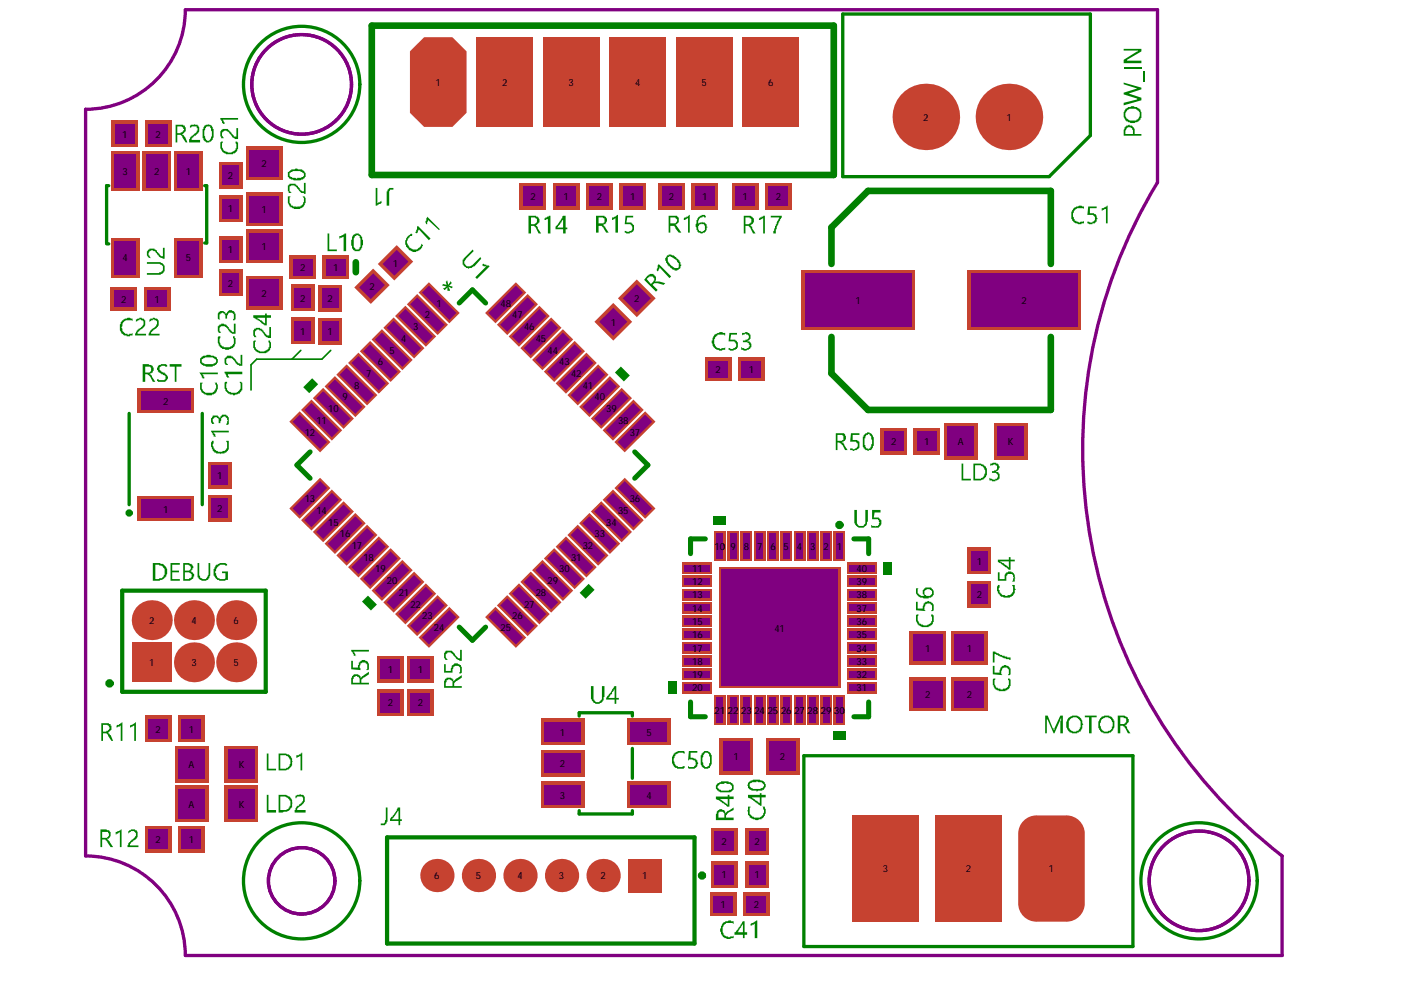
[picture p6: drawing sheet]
<svg xmlns="http://www.w3.org/2000/svg" width="297mm" height="210mm" viewBox="0 0 297 210" stroke-linecap="round" stroke-linejoin="round" font-family="sans-serif">
<defs><g id="words">
<g font-size="2.1">
<text x="92.4" y="18.2">1</text>
<text x="106.5" y="18.2">2</text>
<text x="120.6" y="18.2">3</text>
<text x="134.7" y="18.2">4</text>
<text x="148.7" y="18.2">5</text>
<text x="162.8" y="18.2">6</text>
<text x="25.9" y="29.2">1</text>
<text x="33" y="29.2">2</text>
<text x="195.7" y="25.6">2</text>
<text x="213.4" y="25.6">1</text>
<text x="55.4" y="35.4">2</text>
<text x="26" y="37.1">3</text>
<text x="32.7" y="37.1">2</text>
<text x="39.4" y="37.1">1</text>
<text x="48.3" y="38">2</text>
<text x="48.3" y="45">1</text>
<text x="55.4" y="45.2">1</text>
<text x="112.5" y="42.4">2</text>
<text x="119.5" y="42.4">1</text>
<text x="126.5" y="42.4">2</text>
<text x="133.6" y="42.4">1</text>
<text x="141.8" y="42.4">2</text>
<text x="148.9" y="42.4">1</text>
<text x="157.4" y="42.4">1</text>
<text x="164.5" y="42.4">2</text>
<text x="48.3" y="53.7">1</text>
<text x="55.4" y="53">1</text>
<text x="26" y="55.4">4</text>
<text x="39.4" y="55.4">5</text>
<text x="63.6" y="57.5">2</text>
<text x="70.7" y="57.5">1</text>
<text x="83.3" y="56.5">1</text>
<text x="25.7" y="64.2">2</text>
<text x="32.8" y="64.2">1</text>
<text x="48.3" y="60.8">2</text>
<text x="55.4" y="62.9">2</text>
<text x="63.6" y="63.9">2</text>
<text x="69.5" y="64">2</text>
<text x="78.3" y="61.5">2</text>
<text x="92.6" y="65">1</text>
<text x="106.1" y="65">48</text>
<text x="134.5" y="64.1">2</text>
<text x="181.4" y="64.5">1</text>
<text x="216.6" y="64.5">2</text>
<text x="63.6" y="71">1</text>
<text x="69.5" y="71">1</text>
<text x="87.6" y="70">3</text>
<text x="90.1" y="67.5">2</text>
<text x="108.6" y="67.5">47</text>
<text x="111.1" y="70">46</text>
<text x="129.5" y="69">1</text>
<text x="80.1" y="77.4">6</text>
<text x="82.6" y="75">5</text>
<text x="85.1" y="72.5">4</text>
<text x="113.6" y="72.5">45</text>
<text x="116.1" y="75">44</text>
<text x="118.6" y="77.4">43</text>
<text x="75.1" y="82.4">8</text>
<text x="77.6" y="79.9">7</text>
<text x="121.1" y="79.9">42</text>
<text x="123.6" y="82.4">41</text>
<text x="151.7" y="79.1">2</text>
<text x="158.8" y="79.1">1</text>
<text x="34.6" y="85.8">2</text>
<text x="67.1" y="89.9">11</text>
<text x="69.6" y="87.4">10</text>
<text x="72.6" y="84.9">9</text>
<text x="126" y="84.9">40</text>
<text x="128.5" y="87.4">39</text>
<text x="131" y="89.9">38</text>
<text x="64.6" y="92.4">12</text>
<text x="133.5" y="92.4">37</text>
<text x="188.9" y="94.3">2</text>
<text x="196" y="94.3">1</text>
<text x="203.1" y="94.3">A</text>
<text x="213.7" y="94.3">K</text>
<text x="46.1" y="101.6">1</text>
<text x="64.6" y="106.5">13</text>
<text x="133.5" y="106.5">36</text>
<text x="34.6" y="108.7">1</text>
<text x="46.1" y="108.6">2</text>
<text x="67.1" y="108.9">14</text>
<text x="69.6" y="111.4">15</text>
<text x="72.1" y="113.9">16</text>
<text x="126" y="113.9">33</text>
<text x="128.5" y="111.4">34</text>
<text x="131" y="108.9">35</text>
<text x="74.6" y="116.4">17</text>
<text x="77.1" y="118.9">18</text>
<text x="121.1" y="118.9">31</text>
<text x="123.6" y="116.4">32</text>
<text x="151.5" y="116.5">10</text>
<text x="154.9" y="116.5">9</text>
<text x="157.7" y="116.5">8</text>
<text x="160.5" y="116.5">7</text>
<text x="163.3" y="116.5">6</text>
<text x="166.1" y="116.5">5</text>
<text x="169" y="116.5">4</text>
<text x="171.8" y="116.5">3</text>
<text x="174.6" y="116.5">2</text>
<text x="177.4" y="116.5">1</text>
<text x="207.1" y="119.7">1</text>
<text x="79.5" y="121.4">19</text>
<text x="82" y="123.9">20</text>
<text x="116.1" y="123.9">29</text>
<text x="118.6" y="121.4">30</text>
<text x="146.8" y="124.1">12</text>
<text x="146.8" y="121.3">11</text>
<text x="181.6" y="121.3">40</text>
<text x="181.6" y="124.1">39</text>
<text x="84.5" y="126.4">21</text>
<text x="87" y="128.8">22</text>
<text x="89.5" y="131.3">23</text>
<text x="108.6" y="131.3">26</text>
<text x="111.1" y="128.8">27</text>
<text x="113.6" y="126.4">28</text>
<text x="146.8" y="129.7">14</text>
<text x="146.8" y="126.9">13</text>
<text x="181.6" y="126.9">38</text>
<text x="181.6" y="129.7">37</text>
<text x="207.1" y="126.8">2</text>
<text x="31.6" y="132.3">2</text>
<text x="40.6" y="132.3">4</text>
<text x="49.5" y="132.3">6</text>
<text x="92" y="133.8">24</text>
<text x="106.1" y="133.8">25</text>
<text x="146.8" y="135.3">16</text>
<text x="146.8" y="132.5">15</text>
<text x="164.2" y="133.9">41</text>
<text x="181.6" y="132.5">36</text>
<text x="181.6" y="135.3">35</text>
<text x="31.6" y="141.2">1</text>
<text x="40.6" y="141.2">3</text>
<text x="49.5" y="141.2">5</text>
<text x="82.2" y="142.7">1</text>
<text x="88.6" y="142.7">1</text>
<text x="146.8" y="143.8">19</text>
<text x="146.8" y="141">18</text>
<text x="146.8" y="138.1">17</text>
<text x="181.6" y="138.1">34</text>
<text x="181.6" y="141">33</text>
<text x="181.6" y="143.8">32</text>
<text x="196.2" y="138.2">1</text>
<text x="205" y="138.2">1</text>
<text x="82.2" y="149.8">2</text>
<text x="88.6" y="149.8">2</text>
<text x="146.8" y="146.6">20</text>
<text x="181.6" y="146.6">31</text>
<text x="196.2" y="148">2</text>
<text x="205" y="148">2</text>
<text x="33" y="155.3">2</text>
<text x="40" y="155.3">1</text>
<text x="118.7" y="156">1</text>
<text x="137" y="156">5</text>
<text x="151.5" y="151.3">21</text>
<text x="154.3" y="151.3">22</text>
<text x="157.1" y="151.3">23</text>
<text x="160" y="151.3">24</text>
<text x="162.8" y="151.3">25</text>
<text x="165.6" y="151.3">26</text>
<text x="168.4" y="151.3">27</text>
<text x="171.2" y="151.3">28</text>
<text x="174.1" y="151.3">29</text>
<text x="176.9" y="151.3">30</text>
<text x="155.5" y="161.1">1</text>
<text x="165.4" y="161.1">2</text>
<text x="40" y="162.8">A</text>
<text x="50.6" y="162.8">K</text>
<text x="118.7" y="162.7">2</text>
<text x="40" y="171.2">A</text>
<text x="50.6" y="171.2">K</text>
<text x="118.7" y="169.3">3</text>
<text x="137" y="169.3">4</text>
<text x="33" y="178.8">2</text>
<text x="40" y="178.8">1</text>
<text x="153" y="179.2">2</text>
<text x="159.9" y="179.2">2</text>
<text x="187.2" y="185">3</text>
<text x="204.8" y="185">2</text>
<text x="222.4" y="185">1</text>
<text x="92.1" y="186.4">6</text>
<text x="100.9" y="186.4">5</text>
<text x="109.7" y="186.4">4</text>
<text x="118.5" y="186.4">3</text>
<text x="127.3" y="186.4">2</text>
<text x="136.1" y="186.4">1</text>
<text x="153" y="186.2">1</text>
<text x="159.9" y="186.2">1</text>
<text x="152.8" y="192.5">1</text>
<text x="159.8" y="192.5">2</text>
</g>
</g></defs>
<g fill="none" stroke="#800080" stroke-width=".7">
<path d="M18.1 23.2a21.1 21.1 0 0 0 21.2-21.1h206.1v36.6a109 109 0 0 0 26.4 142.8v21.1h-232.5a21.1 21.1 0 0 0-21.2-21.1z"/>
<circle cx="64" cy="17.9" r="10.6"/>
<circle cx="64" cy="186.8" r="7"/>
<circle cx="254.2" cy="186.8" r="10.6"/>
</g>
<g fill="#c64230">
<path d="M226.1 191.5h3.9a3.9 3.9 0 0 1-3.9 3.9z"/>
<path d="M226.1 172.9a3.9 3.9 0 0 1 3.9 3.9h-3.9z"/>
<path d="M217 174a3.9 3.9 0 0 1 2.8-1.1v3.9h-3.9a3.9 3.9 0 0 1 1.1-2.8z"/>
<path d="M215.9 191.5h3.9v3.9a3.9 3.9 0 0 1-3.9-3.9z"/>
<circle cx="155.8" cy="142.6" r="2.3"/>
<circle cx="155.8" cy="136.3" r="2.3"/>
<circle cx="155.8" cy="129.9" r="2.3"/>
<circle cx="155.8" cy="123.6" r="2.3"/>
<circle cx="162.1" cy="123.6" r="2.3"/>
<circle cx="168.5" cy="123.6" r="2.3"/>
<circle cx="174.8" cy="123.6" r="2.3"/>
<circle cx="162.1" cy="129.9" r="2.3"/>
<circle cx="162.1" cy="136.3" r="2.3"/>
<circle cx="162.1" cy="142.6" r="2.3"/>
<circle cx="168.5" cy="129.9" r="2.3"/>
<circle cx="168.5" cy="136.3" r="2.3"/>
<circle cx="168.5" cy="142.6" r="2.3"/>
<circle cx="174.8" cy="129.9" r="2.3"/>
<circle cx="174.8" cy="136.3" r="2.3"/>
<circle cx="174.8" cy="142.6" r="2.3"/>
<circle cx="32.2" cy="131.5" r="4.2"/>
<circle cx="41.1" cy="140.4" r="4.2"/>
<circle cx="41.1" cy="131.5" r="4.2"/>
<circle cx="50.1" cy="140.4" r="4.2"/>
<circle cx="50.1" cy="131.5" r="4.2"/>
<circle cx="92.6" cy="185.6" r="3.5"/>
<circle cx="101.4" cy="185.6" r="3.5"/>
<circle cx="110.3" cy="185.6" r="3.5"/>
<circle cx="119.1" cy="185.6" r="3.5"/>
<circle cx="127.9" cy="185.6" r="3.5"/>
<circle cx="196.3" cy="24.8" r="7.1"/>
<circle cx="213.9" cy="24.8" r="7.1"/>
</g>
<g fill="#c64230">
<path d="M27.9 136.2h8.5v8.5h-8.5z" fill-rule="evenodd"/>
<path d="M133.1 182.1h7.1v7.1h-7.1z" fill-rule="evenodd"/>
<path d="M86.9 10.9l3-3h6l3 3v13l-3 3h-6l-3-3z" fill-rule="evenodd"/>
<path d="M115.1 7.9h12v19h-12z" fill-rule="evenodd"/>
<path d="M101 7.9h12v19h-12z" fill-rule="evenodd"/>
<path d="M129.2 7.9h12v19h-12z" fill-rule="evenodd"/>
<path d="M143.3 7.9h12v19h-12z" fill-rule="evenodd"/>
<path d="M180.6 172.9h14.2v22.5h-14.2z" fill-rule="evenodd"/>
<path d="M198.3 172.9h14.1v22.5h-14.1z" fill-rule="evenodd"/>
<path d="M215.9 176.8l3.9-3.9h6.3l3.9 3.9v14.7l-3.9 3.9h-6.3l-3.9-3.9z" fill-rule="evenodd"/>
<path d="M157.4 7.9h12v19h-12z" fill-rule="evenodd"/>
<path d="M152.4 120.3h25.7v25.6h-25.7z" fill-rule="evenodd"/>
<path d="M179.6 119.2h6.3v2.5h-6.3z" fill-rule="evenodd"/>
<path d="M179.6 122.1h6.3v2.4h-6.3z" fill-rule="evenodd"/>
<path d="M179.6 124.9h6.3v2.4h-6.3z" fill-rule="evenodd"/>
<path d="M179.6 127.7h6.3v2.4h-6.3z" fill-rule="evenodd"/>
<path d="M179.6 130.5h6.3v2.4h-6.3z" fill-rule="evenodd"/>
<path d="M179.6 133.3h6.3v2.4h-6.3z" fill-rule="evenodd"/>
<path d="M179.6 136.1h6.3v2.4h-6.3z" fill-rule="evenodd"/>
<path d="M179.6 138.9h6.3v2.5h-6.3z" fill-rule="evenodd"/>
<path d="M179.6 141.8h6.3v2.4h-6.3z" fill-rule="evenodd"/>
<path d="M179.6 144.6h6.3v2.4h-6.3z" fill-rule="evenodd"/>
<path d="M176.8 147.4h2.4v6.3h-2.4z" fill-rule="evenodd"/>
<path d="M173.9 147.4h2.5v6.3h-2.5z" fill-rule="evenodd"/>
<path d="M171.1 147.4h2.4v6.3h-2.4z" fill-rule="evenodd"/>
<path d="M168.3 147.4h2.4v6.3h-2.4z" fill-rule="evenodd"/>
<path d="M165.5 147.4h2.4v6.3h-2.4z" fill-rule="evenodd"/>
<path d="M162.7 147.4h2.4v6.3h-2.4z" fill-rule="evenodd"/>
<path d="M159.9 147.4h2.4v6.3h-2.4z" fill-rule="evenodd"/>
<path d="M157 147.4h2.5v6.3h-2.5z" fill-rule="evenodd"/>
<path d="M154.2 147.4h2.4v6.3h-2.4z" fill-rule="evenodd"/>
<path d="M151.4 147.4h2.4v6.3h-2.4z" fill-rule="evenodd"/>
<path d="M144.7 144.6h6.3v2.4h-6.3z" fill-rule="evenodd"/>
<path d="M144.7 141.8h6.3v2.4h-6.3z" fill-rule="evenodd"/>
<path d="M144.7 138.9h6.3v2.5h-6.3z" fill-rule="evenodd"/>
<path d="M144.7 136.1h6.3v2.4h-6.3z" fill-rule="evenodd"/>
<path d="M144.7 133.3h6.3v2.4h-6.3z" fill-rule="evenodd"/>
<path d="M144.7 130.5h6.3v2.4h-6.3z" fill-rule="evenodd"/>
<path d="M144.7 127.7h6.3v2.4h-6.3z" fill-rule="evenodd"/>
<path d="M144.7 124.9h6.3v2.4h-6.3z" fill-rule="evenodd"/>
<path d="M144.7 122.1h6.3v2.4h-6.3z" fill-rule="evenodd"/>
<path d="M144.7 119.2h6.3v2.5h-6.3z" fill-rule="evenodd"/>
<path d="M151.4 112.5h2.4v6.4h-2.4z" fill-rule="evenodd"/>
<path d="M154.2 112.5h2.4v6.4h-2.4z" fill-rule="evenodd"/>
<path d="M157 112.5h2.5v6.4h-2.5z" fill-rule="evenodd"/>
<path d="M159.9 112.5h2.4v6.4h-2.4z" fill-rule="evenodd"/>
<path d="M162.7 112.5h2.4v6.4h-2.4z" fill-rule="evenodd"/>
<path d="M165.5 112.5h2.4v6.4h-2.4z" fill-rule="evenodd"/>
<path d="M168.3 112.5h2.4v6.4h-2.4z" fill-rule="evenodd"/>
<path d="M171.1 112.5h2.4v6.4h-2.4z" fill-rule="evenodd"/>
<path d="M173.9 112.5h2.5v6.4h-2.5z" fill-rule="evenodd"/>
<path d="M176.8 112.5h2.4v6.4h-2.4z" fill-rule="evenodd"/>
<path d="M110.2 38.8h5.6v5.6h-5.6z" fill-rule="evenodd"/>
<path d="M117.2 38.8h5.7v5.6h-5.7z" fill-rule="evenodd"/>
<path d="M133 165.7h9.2v5.7h-9.2z" fill-rule="evenodd"/>
<path d="M133 152.3h9.2v5.7h-9.2z" fill-rule="evenodd"/>
<path d="M114.7 165.7h9.2v5.7h-9.2z" fill-rule="evenodd"/>
<path d="M114.7 159h9.2v5.7h-9.2z" fill-rule="evenodd"/>
<path d="M114.7 152.3h9.2v5.7h-9.2z" fill-rule="evenodd"/>
<path d="M156.5 75.9h5.6v4.9h-5.6z" fill-rule="evenodd"/>
<path d="M149.4 75.9h5.7v4.9h-5.7z" fill-rule="evenodd"/>
<path d="M162.4 156.4h7.1v7.8h-7.1z" fill-rule="evenodd"/>
<path d="M152.5 156.4h7.1v7.8h-7.1z" fill-rule="evenodd"/>
<path d="M88.8 62l2.1-2.1 6.6 6.5-2.2 2.1z" fill-rule="evenodd"/>
<path d="M86.3 64.5l2.2-2.2 6.5 6.5-2.2 2.2z" fill-rule="evenodd"/>
<path d="M83.8 67l2.2-2.2 6.5 6.5-2.2 2.2z" fill-rule="evenodd"/>
<path d="M81.3 69.5l2.2-2.2 6.5 6.5-2.2 2.2z" fill-rule="evenodd"/>
<path d="M78.8 72l2.2-2.2 6.5 6.5-2.2 2.2z" fill-rule="evenodd"/>
<path d="M76.3 74.5l2.2-2.2 6.5 6.5-2.2 2.2z" fill-rule="evenodd"/>
<path d="M73.8 77l2.2-2.2 6.5 6.5-2.2 2.2z" fill-rule="evenodd"/>
<path d="M71.3 79.5l2.2-2.2 6.5 6.5-2.2 2.2z" fill-rule="evenodd"/>
<path d="M68.8 81.9l2.2-2.2 6.5 6.6-2.2 2.1z" fill-rule="evenodd"/>
<path d="M66.3 84.4l2.2-2.2 6.5 6.5-2.2 2.2z" fill-rule="evenodd"/>
<path d="M63.8 86.9l2.2-2.2 6.6 6.5-2.2 2.2z" fill-rule="evenodd"/>
<path d="M61.3 89.4l2.2-2.2 6.6 6.5-2.2 2.2z" fill-rule="evenodd"/>
<path d="M61.3 107.8l6.6-6.5 2.2 2.2-6.6 6.5z" fill-rule="evenodd"/>
<path d="M63.8 110.3l6.6-6.5 2.1 2.2-6.5 6.5z" fill-rule="evenodd"/>
<path d="M66.3 112.8l6.5-6.5 2.2 2.2-6.5 6.5z" fill-rule="evenodd"/>
<path d="M68.8 115.3l6.5-6.5 2.2 2.2-6.5 6.5z" fill-rule="evenodd"/>
<path d="M71.3 117.8l6.5-6.6 2.2 2.2-6.5 6.5z" fill-rule="evenodd"/>
<path d="M73.8 120.2l6.5-6.5 2.2 2.2-6.5 6.5z" fill-rule="evenodd"/>
<path d="M76.3 122.7l6.5-6.5 2.2 2.2-6.5 6.5z" fill-rule="evenodd"/>
<path d="M78.8 125.2l6.5-6.5 2.2 2.2-6.5 6.5z" fill-rule="evenodd"/>
<path d="M81.3 127.7l6.5-6.5 2.2 2.2-6.5 6.5z" fill-rule="evenodd"/>
<path d="M83.8 130.2l6.5-6.5 2.2 2.2-6.5 6.5z" fill-rule="evenodd"/>
<path d="M86.3 132.7l6.5-6.5 2.2 2.2-6.5 6.5z" fill-rule="evenodd"/>
<path d="M88.7 135.2l6.6-6.5 2.2 2.2-6.6 6.5z" fill-rule="evenodd"/>
<path d="M102.9 130.9l2.2-2.2 6.5 6.5-2.2 2.2z" fill-rule="evenodd"/>
<path d="M105.3 128.4l2.2-2.2 6.6 6.5-2.2 2.2z" fill-rule="evenodd"/>
<path d="M107.8 125.9l2.2-2.2 6.6 6.5-2.2 2.2z" fill-rule="evenodd"/>
<path d="M110.3 123.4l2.2-2.2 6.5 6.5-2.1 2.2z" fill-rule="evenodd"/>
<path d="M112.8 120.9l2.2-2.2 6.5 6.5-2.2 2.2z" fill-rule="evenodd"/>
<path d="M115.3 118.4l2.2-2.2 6.5 6.5-2.2 2.2z" fill-rule="evenodd"/>
<path d="M117.8 115.9l2.2-2.2 6.5 6.5-2.2 2.2z" fill-rule="evenodd"/>
<path d="M120.3 113.4l2.2-2.2 6.5 6.6-2.2 2.1z" fill-rule="evenodd"/>
<path d="M122.8 110.9l2.2-2.1 6.5 6.5-2.2 2.2z" fill-rule="evenodd"/>
<path d="M125.3 108.5l2.2-2.2 6.5 6.5-2.2 2.2z" fill-rule="evenodd"/>
<path d="M127.8 106l2.2-2.2 6.5 6.5-2.2 2.2z" fill-rule="evenodd"/>
<path d="M130.3 103.5l2.2-2.2 6.5 6.5-2.2 2.2z" fill-rule="evenodd"/>
<path d="M130.3 93.7l6.5-6.5 2.2 2.2-6.5 6.5z" fill-rule="evenodd"/>
<path d="M127.8 91.2l6.5-6.5 2.2 2.2-6.5 6.5z" fill-rule="evenodd"/>
<path d="M125.3 88.7l6.5-6.5 2.2 2.2-6.5 6.5z" fill-rule="evenodd"/>
<path d="M122.8 86.3l6.5-6.6 2.2 2.2-6.5 6.5z" fill-rule="evenodd"/>
<path d="M120.3 83.8l6.5-6.5 2.2 2.2-6.5 6.5z" fill-rule="evenodd"/>
<path d="M117.8 81.3l6.5-6.5 2.2 2.2-6.5 6.5z" fill-rule="evenodd"/>
<path d="M115.3 78.8l6.5-6.5 2.2 2.2-6.5 6.5z" fill-rule="evenodd"/>
<path d="M112.8 76.3l6.5-6.5 2.2 2.2-6.5 6.5z" fill-rule="evenodd"/>
<path d="M110.3 73.8l6.6-6.5 2.1 2.2-6.5 6.5z" fill-rule="evenodd"/>
<path d="M107.8 71.3l6.6-6.5 2.2 2.2-6.6 6.5z" fill-rule="evenodd"/>
<path d="M105.3 68.8l6.6-6.5 2.2 2.2-6.6 6.5z" fill-rule="evenodd"/>
<path d="M102.9 66.4l6.5-6.5 2.2 2.1-6.5 6.5z" fill-rule="evenodd"/>
<path d="M52.1 40.9h7.8v7h-7.8z" fill-rule="evenodd"/>
<path d="M52.1 31h7.8v7.1h-7.8z" fill-rule="evenodd"/>
<path d="M61.3 54.2h5.7v4.9h-5.7z" fill-rule="evenodd"/>
<path d="M68.4 54.2h5.6v4.9h-5.6z" fill-rule="evenodd"/>
<path d="M205.2 123.1h4.9v5.7h-4.9z" fill-rule="evenodd"/>
<path d="M205.2 116.1h4.9v5.7h-4.9z" fill-rule="evenodd"/>
<path d="M201.6 143.7h7.8v7h-7.8z" fill-rule="evenodd"/>
<path d="M201.6 133.8h7.8v7.1h-7.8z" fill-rule="evenodd"/>
<path d="M192.8 143.7h7.8v7h-7.8z" fill-rule="evenodd"/>
<path d="M192.8 133.8h7.8v7.1h-7.8z" fill-rule="evenodd"/>
<path d="M205.2 57.4h23.9v12.6h-23.9z" fill-rule="evenodd"/>
<path d="M169.9 57.4h24v12.6h-24z" fill-rule="evenodd"/>
<path d="M44.1 105h5v5.6h-5z" fill-rule="evenodd"/>
<path d="M44.1 98h5v5.6h-5z" fill-rule="evenodd"/>
<path d="M29.1 105.2h12v5.3h-12z" fill-rule="evenodd"/>
<path d="M29.1 82.4h12v5.3h-12z" fill-rule="evenodd"/>
<path d="M61.7 67.3h4.9v5.7h-4.9z" fill-rule="evenodd"/>
<path d="M61.7 60.3h4.9v5.7h-4.9z" fill-rule="evenodd"/>
<path d="M155.1 38.8h5.7v5.6h-5.7z" fill-rule="evenodd"/>
<path d="M162.2 38.8h5.6v5.6h-5.6z" fill-rule="evenodd"/>
<path d="M146.6 38.8h5.7v5.6h-5.7z" fill-rule="evenodd"/>
<path d="M139.6 38.8h5.6v5.6h-5.6z" fill-rule="evenodd"/>
<path d="M131.3 38.8h5.7v5.6h-5.7z" fill-rule="evenodd"/>
<path d="M124.3 38.8h5.6v5.6h-5.6z" fill-rule="evenodd"/>
<path d="M158 182.6h5v5.6h-5z" fill-rule="evenodd"/>
<path d="M158 175.6h5v5.6h-5z" fill-rule="evenodd"/>
<path d="M46.4 41.4h5v5.6h-5z" fill-rule="evenodd"/>
<path d="M46.4 34.3h5v5.7h-5z" fill-rule="evenodd"/>
<path d="M79.9 139.1h5.7v5.7h-5.7z" fill-rule="evenodd"/>
<path d="M79.9 146.1h5.7v5.7h-5.7z" fill-rule="evenodd"/>
<path d="M86.3 146.1h5.6v5.7h-5.6z" fill-rule="evenodd"/>
<path d="M86.3 139.1h5.6v5.7h-5.6z" fill-rule="evenodd"/>
<path d="M131 63.2l4-3.9 4 3.9-4 4z" fill-rule="evenodd"/>
<path d="M126 68.2l4-4 4 4-4 4z" fill-rule="evenodd"/>
<path d="M75.1 60.9l4-4 3.5 3.5-4 4z" fill-rule="evenodd"/>
<path d="M80.1 56l4-4 3.5 3.5-4 4z" fill-rule="evenodd"/>
<path d="M67.5 60.4h5v5.6h-5z" fill-rule="evenodd"/>
<path d="M67.5 67.4h5v5.7h-5z" fill-rule="evenodd"/>
<path d="M150.5 189.2h5.6v5h-5.6z" fill-rule="evenodd"/>
<path d="M157.5 189.2h5.7v5h-5.7z" fill-rule="evenodd"/>
<path d="M23.6 25.6h5.7v5.6h-5.7z" fill-rule="evenodd"/>
<path d="M30.7 25.6h5.6v5.6h-5.6z" fill-rule="evenodd"/>
<path d="M52.1 58.5h7.8v7.1h-7.8z" fill-rule="evenodd"/>
<path d="M52.1 48.7h7.8v7.1h-7.8z" fill-rule="evenodd"/>
<path d="M46.4 57.1h5v5.7h-5z" fill-rule="evenodd"/>
<path d="M46.4 50.1h5v5.7h-5z" fill-rule="evenodd"/>
<path d="M23.4 60.9h5.7v4.9h-5.7z" fill-rule="evenodd"/>
<path d="M30.5 60.9h5.6v4.9h-5.6z" fill-rule="evenodd"/>
<path d="M36.9 50.4h6v8.5h-6z" fill-rule="evenodd"/>
<path d="M23.5 50.4h6v8.5h-6z" fill-rule="evenodd"/>
<path d="M23.5 32.1h6v8.5h-6z" fill-rule="evenodd"/>
<path d="M36.9 32.1h6v8.5h-6z" fill-rule="evenodd"/>
<path d="M30.2 32.1h6v8.5h-6z" fill-rule="evenodd"/>
<path d="M37.7 175.1h5.7v5.7h-5.7z" fill-rule="evenodd"/>
<path d="M30.7 175.1h5.6v5.7h-5.6z" fill-rule="evenodd"/>
<path d="M37.1 166.6h7.1v7.7h-7.1z" fill-rule="evenodd"/>
<path d="M47.7 166.6h7v7.7h-7z" fill-rule="evenodd"/>
<path d="M37.7 151.7h5.7v5.7h-5.7z" fill-rule="evenodd"/>
<path d="M30.7 151.7h5.6v5.7h-5.6z" fill-rule="evenodd"/>
<path d="M47.7 158.1h7v7.8h-7z" fill-rule="evenodd"/>
<path d="M37.1 158.1h7.1v7.8h-7.1z" fill-rule="evenodd"/>
<path d="M150.7 182.6h5.7v5.6h-5.7z" fill-rule="evenodd"/>
<path d="M150.7 175.6h5.7v5.6h-5.7z" fill-rule="evenodd"/>
<path d="M193.7 90.7h5.6v5.7h-5.6z" fill-rule="evenodd"/>
<path d="M186.6 90.7h5.7v5.7h-5.7z" fill-rule="evenodd"/>
<path d="M200.2 89.6h7v7.8h-7z" fill-rule="evenodd"/>
<path d="M210.7 89.6h7.1v7.8h-7.1z" fill-rule="evenodd"/>
</g>
<g fill="none" stroke="#800080" stroke-width=".7">
<circle cx="64" cy="17.9" r="10.6"/>
<circle cx="64" cy="186.8" r="7"/>
<circle cx="254.2" cy="186.8" r="10.6"/>
</g>
<g fill="#800080">
<path d="M152.9 120.8h24.7v24.6h-24.7z" fill-rule="evenodd"/>
<path d="M180.1 119.7h5.3v1.5h-5.3z" fill-rule="evenodd"/>
<path d="M180.1 122.5h5.3v1.5h-5.3z" fill-rule="evenodd"/>
<path d="M180.1 125.4h5.3v1.4h-5.3z" fill-rule="evenodd"/>
<path d="M180.1 128.2h5.3v1.4h-5.3z" fill-rule="evenodd"/>
<path d="M180.1 131h5.3v1.4h-5.3z" fill-rule="evenodd"/>
<path d="M180.1 133.8h5.3v1.4h-5.3z" fill-rule="evenodd"/>
<path d="M180.1 136.6h5.3v1.5h-5.3z" fill-rule="evenodd"/>
<path d="M180.1 139.4h5.3v1.5h-5.3z" fill-rule="evenodd"/>
<path d="M180.1 142.2h5.3v1.5h-5.3z" fill-rule="evenodd"/>
<path d="M180.1 145.1h5.3v1.4h-5.3z" fill-rule="evenodd"/>
<path d="M177.3 147.9h1.4v5.3h-1.4z" fill-rule="evenodd"/>
<path d="M174.4 147.9h1.5v5.3h-1.5z" fill-rule="evenodd"/>
<path d="M171.6 147.9h1.5v5.3h-1.5z" fill-rule="evenodd"/>
<path d="M168.8 147.9h1.4v5.3h-1.4z" fill-rule="evenodd"/>
<path d="M166 147.9h1.4v5.3h-1.4z" fill-rule="evenodd"/>
<path d="M163.2 147.9h1.4v5.3h-1.4z" fill-rule="evenodd"/>
<path d="M160.3 147.9h1.5v5.3h-1.5z" fill-rule="evenodd"/>
<path d="M157.5 147.9h1.5v5.3h-1.5z" fill-rule="evenodd"/>
<path d="M154.7 147.9h1.4v5.3h-1.4z" fill-rule="evenodd"/>
<path d="M151.9 147.9h1.4v5.3h-1.4z" fill-rule="evenodd"/>
<path d="M145.2 145.1h5.3v1.4h-5.3z" fill-rule="evenodd"/>
<path d="M145.2 142.2h5.3v1.5h-5.3z" fill-rule="evenodd"/>
<path d="M145.2 139.4h5.3v1.5h-5.3z" fill-rule="evenodd"/>
<path d="M145.2 136.6h5.3v1.5h-5.3z" fill-rule="evenodd"/>
<path d="M145.2 133.8h5.3v1.4h-5.3z" fill-rule="evenodd"/>
<path d="M145.2 131h5.3v1.4h-5.3z" fill-rule="evenodd"/>
<path d="M145.2 128.2h5.3v1.4h-5.3z" fill-rule="evenodd"/>
<path d="M145.2 125.4h5.3v1.4h-5.3z" fill-rule="evenodd"/>
<path d="M145.2 122.5h5.3v1.5h-5.3z" fill-rule="evenodd"/>
<path d="M145.2 119.7h5.3v1.5h-5.3z" fill-rule="evenodd"/>
<path d="M151.9 113h1.4v5.4h-1.4z" fill-rule="evenodd"/>
<path d="M154.7 113h1.4v5.4h-1.4z" fill-rule="evenodd"/>
<path d="M157.5 113h1.5v5.4h-1.5z" fill-rule="evenodd"/>
<path d="M160.3 113h1.5v5.4h-1.5z" fill-rule="evenodd"/>
<path d="M163.2 113h1.4v5.4h-1.4z" fill-rule="evenodd"/>
<path d="M166 113h1.4v5.4h-1.4z" fill-rule="evenodd"/>
<path d="M168.8 113h1.4v5.4h-1.4z" fill-rule="evenodd"/>
<path d="M171.6 113h1.5v5.4h-1.5z" fill-rule="evenodd"/>
<path d="M174.4 113h1.5v5.4h-1.5z" fill-rule="evenodd"/>
<path d="M177.3 113h1.4v5.4h-1.4z" fill-rule="evenodd"/>
<path d="M110.9 39.5h4.2v4.2h-4.2z" fill-rule="evenodd"/>
<path d="M117.9 39.5h4.3v4.2h-4.3z" fill-rule="evenodd"/>
<path d="M133.7 166.4h7.8v4.2h-7.8z" fill-rule="evenodd"/>
<path d="M133.7 153.1h7.8v4.2h-7.8z" fill-rule="evenodd"/>
<path d="M115.4 166.4h7.8v4.2h-7.8z" fill-rule="evenodd"/>
<path d="M115.4 159.7h7.8v4.3h-7.8z" fill-rule="evenodd"/>
<path d="M115.4 153.1h7.8v4.2h-7.8z" fill-rule="evenodd"/>
<path d="M157.2 76.6h4.2v3.5h-4.2z" fill-rule="evenodd"/>
<path d="M150.1 76.6h4.3v3.5h-4.3z" fill-rule="evenodd"/>
<path d="M163.1 157.1h5.6v6.4h-5.6z" fill-rule="evenodd"/>
<path d="M153.2 157.1h5.7v6.4h-5.7z" fill-rule="evenodd"/>
<path d="M89.4 62l1.5-1.5 5.9 5.9-1.5 1.5z" fill-rule="evenodd"/>
<path d="M87 64.5l1.5-1.5 5.8 5.8-1.5 1.5z" fill-rule="evenodd"/>
<path d="M84.5 67l1.5-1.5 5.8 5.8-1.5 1.5z" fill-rule="evenodd"/>
<path d="M82 69.5l1.5-1.5 5.8 5.8-1.5 1.5z" fill-rule="evenodd"/>
<path d="M79.5 72l1.5-1.5 5.8 5.8-1.5 1.5z" fill-rule="evenodd"/>
<path d="M77 74.5l1.5-1.5 5.8 5.8-1.5 1.5z" fill-rule="evenodd"/>
<path d="M74.5 77l1.5-1.5 5.8 5.8-1.5 1.5z" fill-rule="evenodd"/>
<path d="M72 79.5l1.5-1.5 5.8 5.8-1.5 1.5z" fill-rule="evenodd"/>
<path d="M69.5 81.9l1.5-1.5 5.8 5.9-1.5 1.5z" fill-rule="evenodd"/>
<path d="M67 84.4l1.5-1.5 5.8 5.8-1.5 1.5z" fill-rule="evenodd"/>
<path d="M64.5 86.9l1.5-1.5 5.9 5.8-1.5 1.5z" fill-rule="evenodd"/>
<path d="M62 89.4l1.5-1.5 5.9 5.8-1.5 1.5z" fill-rule="evenodd"/>
<path d="M62 107.8l5.9-5.8 1.5 1.5-5.9 5.8z" fill-rule="evenodd"/>
<path d="M64.5 110.3l5.9-5.8 1.5 1.5-5.9 5.8z" fill-rule="evenodd"/>
<path d="M67 112.8l5.8-5.8 1.5 1.5-5.8 5.8z" fill-rule="evenodd"/>
<path d="M69.5 115.3l5.8-5.8 1.5 1.5-5.8 5.8z" fill-rule="evenodd"/>
<path d="M72 117.8l5.8-5.9 1.5 1.5-5.8 5.8z" fill-rule="evenodd"/>
<path d="M74.5 120.2l5.8-5.8 1.5 1.5-5.8 5.8z" fill-rule="evenodd"/>
<path d="M77 122.7l5.8-5.8 1.5 1.5-5.8 5.8z" fill-rule="evenodd"/>
<path d="M79.5 125.2l5.8-5.8 1.5 1.5-5.8 5.8z" fill-rule="evenodd"/>
<path d="M82 127.7l5.8-5.8 1.5 1.5-5.8 5.8z" fill-rule="evenodd"/>
<path d="M84.5 130.2l5.8-5.8 1.5 1.5-5.8 5.8z" fill-rule="evenodd"/>
<path d="M87 132.7l5.8-5.8 1.5 1.5-5.8 5.8z" fill-rule="evenodd"/>
<path d="M89.4 135.2l5.9-5.8 1.5 1.5-5.9 5.8z" fill-rule="evenodd"/>
<path d="M103.6 130.9l1.5-1.5 5.8 5.8-1.5 1.5z" fill-rule="evenodd"/>
<path d="M106 128.4l1.5-1.5 5.9 5.8-1.5 1.5z" fill-rule="evenodd"/>
<path d="M108.5 125.9l1.5-1.5 5.9 5.8-1.5 1.5z" fill-rule="evenodd"/>
<path d="M111 123.4l1.5-1.5 5.8 5.8-1.4 1.5z" fill-rule="evenodd"/>
<path d="M113.5 120.9l1.5-1.5 5.8 5.8-1.5 1.5z" fill-rule="evenodd"/>
<path d="M116 118.4l1.5-1.5 5.8 5.8-1.5 1.5z" fill-rule="evenodd"/>
<path d="M118.5 115.9l1.5-1.5 5.8 5.8-1.5 1.5z" fill-rule="evenodd"/>
<path d="M121 113.4l1.5-1.5 5.8 5.9-1.5 1.4z" fill-rule="evenodd"/>
<path d="M123.5 111l1.5-1.5 5.8 5.8-1.5 1.5z" fill-rule="evenodd"/>
<path d="M126 108.5l1.5-1.5 5.8 5.8-1.5 1.5z" fill-rule="evenodd"/>
<path d="M128.5 106l1.5-1.5 5.8 5.8-1.5 1.5z" fill-rule="evenodd"/>
<path d="M131 103.5l1.5-1.5 5.8 5.8-1.5 1.5z" fill-rule="evenodd"/>
<path d="M131 93.7l5.8-5.8 1.5 1.5-5.8 5.8z" fill-rule="evenodd"/>
<path d="M128.5 91.2l5.8-5.8 1.5 1.5-5.8 5.8z" fill-rule="evenodd"/>
<path d="M126 88.7l5.8-5.8 1.5 1.5-5.8 5.8z" fill-rule="evenodd"/>
<path d="M123.5 86.3l5.8-5.9 1.5 1.5-5.8 5.9z" fill-rule="evenodd"/>
<path d="M121 83.8l5.8-5.8 1.5 1.5-5.8 5.8z" fill-rule="evenodd"/>
<path d="M118.5 81.3l5.8-5.8 1.5 1.5-5.8 5.8z" fill-rule="evenodd"/>
<path d="M116 78.8l5.8-5.8 1.5 1.5-5.8 5.8z" fill-rule="evenodd"/>
<path d="M113.5 76.3l5.8-5.8 1.5 1.5-5.8 5.8z" fill-rule="evenodd"/>
<path d="M111 73.8l5.9-5.8 1.4 1.5-5.8 5.8z" fill-rule="evenodd"/>
<path d="M108.5 71.3l5.9-5.8 1.5 1.5-5.9 5.8z" fill-rule="evenodd"/>
<path d="M106 68.8l5.9-5.8 1.5 1.5-5.9 5.8z" fill-rule="evenodd"/>
<path d="M103.6 66.4l5.8-5.9 1.5 1.5-5.8 5.9z" fill-rule="evenodd"/>
<path d="M52.8 41.6h6.4v5.6h-6.4z" fill-rule="evenodd"/>
<path d="M52.8 31.8h6.4v5.6h-6.4z" fill-rule="evenodd"/>
<path d="M62.1 54.9h4.2v3.5h-4.2z" fill-rule="evenodd"/>
<path d="M69.1 54.9h4.2v3.5h-4.2z" fill-rule="evenodd"/>
<path d="M205.9 123.9h3.5v4.2h-3.5z" fill-rule="evenodd"/>
<path d="M205.9 116.8h3.5v4.2h-3.5z" fill-rule="evenodd"/>
<path d="M202.4 144.4h6.3v5.6h-6.3z" fill-rule="evenodd"/>
<path d="M202.4 134.5h6.3v5.7h-6.3z" fill-rule="evenodd"/>
<path d="M193.5 144.4h6.4v5.6h-6.4z" fill-rule="evenodd"/>
<path d="M193.5 134.5h6.4v5.7h-6.4z" fill-rule="evenodd"/>
<path d="M205.9 58.1h22.5v11.2h-22.5z" fill-rule="evenodd"/>
<path d="M170.6 58.1h22.6v11.2h-22.6z" fill-rule="evenodd"/>
<path d="M44.9 105.7h3.5v4.2h-3.5z" fill-rule="evenodd"/>
<path d="M44.9 98.7h3.5v4.2h-3.5z" fill-rule="evenodd"/>
<path d="M29.8 105.9h10.6v3.9h-10.6z" fill-rule="evenodd"/>
<path d="M29.8 83.1h10.6v3.8h-10.6z" fill-rule="evenodd"/>
<path d="M62.4 68.1h3.5v4.2h-3.5z" fill-rule="evenodd"/>
<path d="M62.4 61h3.5v4.2h-3.5z" fill-rule="evenodd"/>
<path d="M155.8 39.5h4.3v4.2h-4.3z" fill-rule="evenodd"/>
<path d="M162.9 39.5h4.2v4.2h-4.2z" fill-rule="evenodd"/>
<path d="M147.3 39.5h4.2v4.2h-4.2z" fill-rule="evenodd"/>
<path d="M140.3 39.5h4.2v4.2h-4.2z" fill-rule="evenodd"/>
<path d="M132 39.5h4.3v4.2h-4.3z" fill-rule="evenodd"/>
<path d="M125 39.5h4.2v4.2h-4.2z" fill-rule="evenodd"/>
<path d="M158.7 183.3h3.6v4.2h-3.6z" fill-rule="evenodd"/>
<path d="M158.7 176.3h3.6v4.2h-3.6z" fill-rule="evenodd"/>
<path d="M47.1 42.1h3.5v4.2h-3.5z" fill-rule="evenodd"/>
<path d="M47.1 35.1h3.5v4.2h-3.5z" fill-rule="evenodd"/>
<path d="M80.7 139.8h4.2v4.2h-4.2z" fill-rule="evenodd"/>
<path d="M80.7 146.9h4.2v4.2h-4.2z" fill-rule="evenodd"/>
<path d="M87 146.9h4.2v4.2h-4.2z" fill-rule="evenodd"/>
<path d="M87 139.8h4.2v4.2h-4.2z" fill-rule="evenodd"/>
<path d="M132 63.2l3-2.9 3 2.9-3 3z" fill-rule="evenodd"/>
<path d="M127 68.2l3-3 3 3-3 3z" fill-rule="evenodd"/>
<path d="M76.1 60.9l3-2.9 2.5 2.4-3 3z" fill-rule="evenodd"/>
<path d="M81.1 56l3-3 2.5 2.5-3 3z" fill-rule="evenodd"/>
<path d="M68.3 61.1h3.5v4.2h-3.5z" fill-rule="evenodd"/>
<path d="M68.3 68.1h3.5v4.3h-3.5z" fill-rule="evenodd"/>
<path d="M151.2 189.9h4.2v3.5h-4.2z" fill-rule="evenodd"/>
<path d="M158.2 189.9h4.3v3.5h-4.3z" fill-rule="evenodd"/>
<path d="M24.4 26.3h4.2v4.2h-4.2z" fill-rule="evenodd"/>
<path d="M31.4 26.3h4.2v4.2h-4.2z" fill-rule="evenodd"/>
<path d="M52.8 59.3h6.4v5.6h-6.4z" fill-rule="evenodd"/>
<path d="M52.8 49.4h6.4v5.6h-6.4z" fill-rule="evenodd"/>
<path d="M47.1 57.9h3.5v4.2h-3.5z" fill-rule="evenodd"/>
<path d="M47.1 50.8h3.5v4.2h-3.5z" fill-rule="evenodd"/>
<path d="M24.1 61.6h4.3v3.5h-4.3z" fill-rule="evenodd"/>
<path d="M31.2 61.6h4.2v3.5h-4.2z" fill-rule="evenodd"/>
<path d="M37.6 51.1h4.6v7h-4.6z" fill-rule="evenodd"/>
<path d="M24.2 51.1h4.6v7h-4.6z" fill-rule="evenodd"/>
<path d="M24.2 32.8h4.6v7h-4.6z" fill-rule="evenodd"/>
<path d="M37.6 32.8h4.6v7h-4.6z" fill-rule="evenodd"/>
<path d="M30.9 32.8h4.6v7h-4.6z" fill-rule="evenodd"/>
<path d="M38.4 175.9h4.3v4.2h-4.3z" fill-rule="evenodd"/>
<path d="M31.4 175.9h4.2v4.2h-4.2z" fill-rule="evenodd"/>
<path d="M37.8 167.3h5.6v6.3h-5.6z" fill-rule="evenodd"/>
<path d="M48.4 167.3h5.6v6.3h-5.6z" fill-rule="evenodd"/>
<path d="M38.4 152.4h4.3v4.2h-4.3z" fill-rule="evenodd"/>
<path d="M31.4 152.4h4.2v4.2h-4.2z" fill-rule="evenodd"/>
<path d="M48.4 158.8h5.6v6.4h-5.6z" fill-rule="evenodd"/>
<path d="M37.8 158.8h5.6v6.4h-5.6z" fill-rule="evenodd"/>
<path d="M151.4 183.3h4.2v4.2h-4.2z" fill-rule="evenodd"/>
<path d="M151.4 176.3h4.2v4.2h-4.2z" fill-rule="evenodd"/>
<path d="M194.4 91.4h4.2v4.2h-4.2z" fill-rule="evenodd"/>
<path d="M187.3 91.4h4.3v4.2h-4.3z" fill-rule="evenodd"/>
<path d="M200.9 90.4h5.6v6.3h-5.6z" fill-rule="evenodd"/>
<path d="M211.4 90.4h5.7v6.3h-5.7z" fill-rule="evenodd"/>
</g>
<g fill="#008000">
<path d="M187.2 119.1h1.8v2.7h-1.8z"/>
<path d="M176.6 155h2.7v1.8h-2.7z"/>
<path d="M141.6 144.4h1.8v2.7h-1.8z"/>
<path d="M151.3 109.5h2.6v1.8h-2.6z"/>
<path d="M64.3 82.1l1.9-1.9 1.3 1.3-1.9 1.9z"/>
<path d="M76.7 127.5l1.3-1.2 1.9 1.9-1.3 1.2z"/>
<path d="M122.9 125.7l1.9-1.9 1.3 1.3-1.9 1.9z"/>
<path d="M130.4 79l1.2-1.3 1.9 1.9-1.2 1.3z"/>
</g>
<path d="M97.4 64.2l2.8-2.7 2.8 2.7M65.8 95.8l-2.9 2.8 2.9 2.8M134.6 95.8l2.8 2.8-2.8 2.8M149.5 114.3h-3.1v3.1M181 114.3h3.2v3.1M97.4 133l2.8 2.8 2.8-2.8M146.4 148.8v3.2h3.1M184.2 148.8v3.2h-3.2" fill="none" stroke="#008000" stroke-width="1.1"/>
<path d="M178.7 3h52.5v25.7l-8.8 8.8h-43.7zM23.1 39.4h-.5v12.1M43.4 39.4h.4v12.1h-.4M22.6 51.7h.5M27.4 87.7v19.3M42.9 87.7v19.3M122.8 151.8v-.7h11.3v.7M134.1 158.7v6.3M122.8 171.9v.7h11.3v-.7M170.4 160.2h69.8v40.5h-69.8z" fill="none" stroke="#008000" stroke-width=".7"/>
<path d="M63.8 74.3l-1.9 1.9M70.1 74.3l-1.8 1.9h-13.9l-1.2 1.1v5.4" fill="none" stroke="#008000" stroke-width=".35"/>
<path d="M25.9 125.2h30.4v21.5h-30.4zM82.1 177.5h65.2v22.6h-65.2z" fill="none" stroke="#008000" stroke-width=".89"/>
<path d="M78.8 5.4h98v31.7h-98zM75.4 55.6v2.1M176.3 56v-7.8l7.7-7.7h38.8v15.5M176.3 71.4v7.8l7.7 7.7h38.8v-15.5" fill="none" stroke="#008000" stroke-width="1.4"/>
<g fill="#008000">
<path d="M93.8 60.4l.2-.2 .7 .2-.2-.7h.2v-.2h.2l.1 .9 .4-.7h.2l.2 .3-.6 .6 .7 .2v.1l-.1 .2-.8-.3 .4 .9h-.5v-.8l-.6 .6h-.1l-.2-.4 .7-.3-.9-.2z"/>
<path d="M227.3 44.5h.2l.4-.5 .9-.4 1 .2v.5l-.2-.2a1.72 1.72 0 0 0-2.1 1.1v.7l.2 .2v.4h.2v.3h.3v.2h.4l.2 .2 .8-.2 .2-.2v.6h-.5v.1h-.7l-.4-.1a1.72 1.72 0 0 1-1.1-2.2z"/>
<path d="M230.7 43.8h1.8v.3h-1.4v1.1h.9v.2h.3l.4 .9v.2h-.2v.5h-.2l-.1 .4h-.4a1.17 1.17 0 0 1-1.3 0v-.6v.2l.8 .2a.97 .97 0 0 0 .9-1.3h-.2a.8 .8 0 0 0-1.1-.3h-.4z"/>
<path d="M233.6 44.1h.3l.9-.5v3.8h-.3v-3.3v.2h-.4v.2h-.3v.2h-.2z"/>
<path d="M221.6 151.7h.5l1.1 2.7h.2v.4h.2v-.4l1.2-2.7h.6v3.8h-.6v-2.7h.2v-.5l-1.4 3.2h-.2l-1.4-3.2v3.2h-.4z"/>
<path d="M230 151.7h2.5v.4h-1.1v3.4h-.5v-3.4h-.9z"/>
<path d="M181.1 108.1h.6v2.3a1.16 1.16 0 0 0 .5 1.1 .9 .9 0 0 0 1.3-.7v-2.7h.5v2.5h-.2a1.22 1.22 0 0 1-.9 1.3h-.3a1.17 1.17 0 0 1-1.1-.6h-.2v-.3h-.2z"/>
<path d="M184.9 108.1h1.8v.6h-1.3l-.1 1h.1a.8 .8 0 0 1 1.1 .4 .76 .76 0 0 1 .2 1.2v.2h-.2a.8 .8 0 0 1-1.1 .4h-.7v-.6l.9 .4v-.2h.4a.8 .8 0 0 0 .3-1.1 .8 .8 0 0 0-1-.3h-.4z"/>
<path d="M125.3 145.5h.5v2.5a.98 .98 0 0 0 1.3 .9v-.2l.5-.4v-2.8h.6v2.3h-.2v.4a1.34 1.34 0 0 1-1.8 1v-.2h-.2a1.4 1.4 0 0 1-.7-1.2z"/>
<path d="M31.1 55.6h2.4a1.31 1.31 0 0 1 1.4 .9 1.31 1.31 0 0 1-.7 1.6l-.2 .2h-2.9v-.4h2.6l.1-.2h.4v-.2a.76 .76 0 0 0 .2-1.2l-.6-.4h-2.7z"/>
<path d="M31.1 53.3h.2v-.2a1.33 1.33 0 0 1 1.5-.4v.2l.5 .2v.3l.5 .4v.2a.57 .57 0 0 0 .7 .3v-1.8h.4v2.4h-.4l-.1-.2a.93 .93 0 0 1-.9-.7h-.2v-.2a1.4 1.4 0 0 0-1.3-.7l-.3 .2-.2 .3v.5h.2l.2 .6h.1h-.5v-.2h-.2l-.2-.4z"/>
<path d="M98.1 55h.2v-.1l1.9-2 .2 .4-1.6 1.6v.1h-.2l-.2 .6a.89 .89 0 0 0 .5 .8 .89 .89 0 0 0 1-.1h.2l1.7-1.8 .2 .4-1.4 1.6-.7 .3a1.37 1.37 0 0 1-1.8-1.6z"/>
<path d="M102.4 55.9l1.4 .6-2.7 2.7-.3-.4 2.3-2.3-.9-.2z"/>
<path d="M33.5 77.6l.7-.4h1.1v.2h.1v.5v-.2h-.1a1.11 1.11 0 0 0-1.5 .2v.6l.4 .1v.2l.7 .2 .4 .5a.67 .67 0 0 1 .3 .7 .67 .67 0 0 1-.5 .6v.2h-1.6v-.2h-.2v-.6v.2l.7 .2a.8 .8 0 0 0 1.1-.4v-.5h-.2v-.2l-.7-.2v-.1l-.7-.4v-.3h-.2z"/>
<path d="M36 77.2h2.5v.5h-1.1v3.3h-.3v-3.3h-1.1z"/>
<path d="M94.2 140.8h.3v1.5h1.1l.2-1.1 .3-.2a.64 .64 0 0 1 1.1-.2l.5 .2v.4h.2v1.2l-.2 .2h-.3a1.52 1.52 0 0 0 0-1.4l-.2-.2h-.7l-.4 .2v.3l-.2 .2v.7h.2h-1.9z"/>
<path d="M94.3 138.1h.2v-.1h.4a1.18 1.18 0 0 1 1.6 .9l.3 .3a.57 .57 0 0 0 .8 .4v-1.8h.3v2.3h-.5v-.2a.93 .93 0 0 1-.9-.7h-.2v-.2h-.2l-.3-.5a.9 .9 0 0 0-1.1 0 1.16 1.16 0 0 0 0 1.3h.2v.1h-.4a1.32 1.32 0 0 1-.2-1.6z"/>
<path d="M74.5 140.1h.3v1.4h1.1v-.5h.2v-.5h.2a.92 .92 0 0 1 1.2-.4l.5 .2v.3h.2v1.3l-.2 .2h-.3l.2-.4a.8 .8 0 0 0-.4-1.1v-.1h-.7l-.4 .1v.4a.45 .45 0 0 0 0 .7v.4l-1.9-.2z"/>
<path d="M74.5 137.8h3.7v.3h-3.2l.4 .6v.3h.1h-.5l-.2-.7-.3-.2z"/>
<path d="M180.4 91.9h1.8v.3h-1.4v1.1h.3a1.17 1.17 0 0 1 1.1 .5v.2a.96 .96 0 0 1-.5 1.3v.1l-.9 .2v-.2h-.6v-.5v.2h.6v.2a.98 .98 0 0 0 1.1-1.3h-.2a.8 .8 0 0 0-1.1-.4h-.4z"/>
<path d="M40.3 26.6h.2v-.2h.7v-.1l.1 .1h.4a1.16 1.16 0 0 1 0 2l-.2 .4h-.3l-.2 .3-.4 .2v.4h1.8v.5h-2.3v-.7h.2v-.4l1.2-.9v-.1h.2v-.4h.2v-.5h-.2v-.4h-.2a1.18 1.18 0 0 0-1.2 .4z"/>
<path d="M160.9 46.3h.2v-.2h.4v-.2h.3v-.2h.4v3.8h-.4v-3.2h-.2v.2h-.3v.1h-.4z"/>
<path d="M163.4 45.7h2.3v.4l-.1 .4h-.2v.3h-.2v.2a5 5 0 0 0-.7 2.5h-.5v-.5h.1l.2-1.1h.2v-.4h.2v-.3l.5-1.1h-1.8z"/>
<path d="M145 46.3l.2-.2h.3v-.2h.4v-.2l.3-.1v3.7h-.3v-3l-.6 .2v.1h-.3z"/>
<path d="M129.8 46.1h.3l.9-.5v3.7h-.5v-3l-.7 .3z"/>
<path d="M132.6 45.7h1.6v.4h-1.2l-.2 1.1h.2a.8 .8 0 0 1 1.1 .3 .8 .8 0 0 1 .3 1.1l-.2 .5-.5 .2a1.17 1.17 0 0 1-1.2 0v-.5v.2h.3v.1h.5l.2-.1a.6 .6 0 0 0 .6-.4 .6 .6 0 0 0-.2-.7 .8 .8 0 0 0-1.1-.4h-.3z"/>
<path d="M115.5 46.3h.1v-.2h.4v-.2h.3v-.2h.4v3.8h-.5v-3.2v.2h-.4v.1h-.3z"/>
<path d="M24.5 176.4h.4v-.2h.3l.6-.3v3.7h-.4v-3.2l-.3 .2v.1h-.4v.2h-.2z"/>
<path d="M27.2 176.2h.2v-.2h.3v-.1h.9v.1h.4v.2a1.88 1.88 0 0 1 0 1.6l-.7 .4v.2a.93 .93 0 0 0-.7 .8h1.8v.4h-2.4a1.16 1.16 0 0 1 .6-1.1l.3-.5a1.22 1.22 0 0 0 .9-1.3l-.2-.3a.9 .9 0 0 0-1.2 .2l-.2 .1z"/>
<path d="M24.7 153.9l.2-.2h.3v-.2l.8-.3v3.9h-.4v-3.2l-.7 .3h-.2z"/>
<path d="M27.6 153.9l.1-.2h.4v-.2l.7-.3v3.9h-.3v-3.2l-.8 .3h-.1z"/>
<path d="M139.6 55.9l2.7 2.7-.4 .4-2.1-2.4v.4l-.4 .5a.45 .45 0 0 1 0-.7z"/>
<path d="M238.2 17.5l3.8 1.1v.3l-3 .9 3 .9v.6l-3.8 1v-.5l3.3-.9-3.3-.9v-.3l3.3-.9-3.3-.9z"/>
<path d="M226.6 152.8v.5a1.29 1.29 0 0 0 .3 1.5 1.29 1.29 0 0 0 1.5 .1 1.66 1.66 0 0 0 .5-2.3h-.1a.89 .89 0 0 0-1.5-.3l-.3 .1-.2 .4zM226.4 152.3h.2v-.2a1.9 1.9 0 0 1 2.9 .7l.1 .9h-.1v.7l-.4 .7h-.2a1.8 1.8 0 0 1-2.7-.5l-.1-.4v-1.2h.1z"/>
<path d="M233.6 152.4l-.4 .9v.6l.4 .7a1.17 1.17 0 0 0 2 0h.1v-.4a1.67 1.67 0 0 0-.1-1.8l-.4-.1a1.12 1.12 0 0 0-1.4 .1zM233.2 152.3h.2a1.17 1.17 0 0 1 1.1-.6h.7v.2a.54 .54 0 0 1 .7 .5h.2v.4h.2v.5a1.65 1.65 0 0 1-.4 1.5 1.52 1.52 0 0 1-2.1 .5l-.4-.2a2.13 2.13 0 0 1-.2-2.7z"/>
<path d="M237.5 152.1v1.4h.9v-.2a.56 .56 0 0 0 .4-.5 .56 .56 0 0 0-.4-.5h-.2v-.2zM237 151.7h1.4l.7 .4v.2a.89 .89 0 0 1 0 1h-.1l-.2 .4h-.4l.6 .3v.4l.7 1.1h-.6l-.7-1.5-.3-.1h-.6v1.6h-.5z"/>
<path d="M130.1 146.2v.3l-.3 .2v.4l-.4 .2-.3 .7h1.2v-1.8zM130.1 145.6l.2-.1h.4v2.5h.5v.3h-.5v.9h-.4v-.9h-1.8l.2-.7 .4-.2v-.1l.5-.6z"/>
<path d="M30.8 77.7v1.3h.5a.72 .72 0 0 0 .7-.3 .72 .72 0 0 0 0-.8h-.1v-.2zM30.2 77.2h1.3l.9 .4v.1a.89 .89 0 0 1 0 1.1v.2l-.7 .3 .5 .4 .7 1.3h-.5l-.5-1.1-.6-.4v-.2h-.5v1.7h-.6z"/>
<path d="M94.7 144.2l-.2 1.3h1.4v-1.1l-.3-.2a.45 .45 0 0 0-.7 0zM94.3 144a1.32 1.32 0 0 1 1.6-.1v.1h.2v.4h.2l.4-.5 1.2-.8v.6l-1.6 1.1v.7h1.6v.3h-3.7v-1.4z"/>
<path d="M75 143.5l-.2 1.3h1.5v-.9l-.2-.4h-.4v-.2zM74.6 143.3h.2a.76 .76 0 0 1 1.3-.2h.2v.2h.1v.4h.2l.2-.4 1.4-.9v.6l-1.6 1v.8h1.6v.3h-3.7v-1.4h.1z"/>
<path d="M177.6 92.2v1.3h.7a.72 .72 0 0 0 .5-1.1h-.2v-.2zM177.2 91.9h1.8l.2 .3a.89 .89 0 0 1-.6 1.4l-.1 .2h.3l.9 1.6h-.5l-.6-1h-.1v-.2l-.6-.4h-.3v1.6h-.4z"/>
<path d="M183.6 92.2a3 3 0 0 0 0 2.9h.4v.2h.2v-.2h.3l.2-.7a1.44 1.44 0 0 0 0-1.5 .56 .56 0 0 0-.3-.7v-.2zM183.1 92.2h.2l.2-.3 .7-.2a1.72 1.72 0 0 1 1.1 2.1v.7h-.2l-.2 .8-.9 .3a1.72 1.72 0 0 1-1.1-2.1v-.9h.2z"/>
<path d="M152.3 172.3v1.1h1.3v-.6a.72 .72 0 0 0-.3-.7 .72 .72 0 0 0-.8 0v.2zM152 172.1l.5-.4v-.1h.5l.2 .1h.4l.3 .8 .4-.6 1.2-.7v.5l-1 .6-.4 .5h-.2v.6h1.6v.5h-3.7v-1.3l.2-.1z"/>
<path d="M152.5 169.4l.5 .2v.2l.8 .3v.2l.5 .4v-1.3zM151.8 168.9h2.5v-.4h.3v.4h.9v.5h-.9v1.6h-.5l-.2-.3-1.2-.7v-.2l-.9-.4z"/>
<path d="M152.1 166.7v.4h.2l.2 .4h.4v.1h1.2a1.17 1.17 0 0 0 1.1-.5v-.5h-.2l-.2-.4h-.7l-.2-.2h-.3v.2a1.28 1.28 0 0 0-1.5 .5zM152 166.2h.1v-.2h.4v-.2h.4v-.1h1.6v.1h.1a.97 .97 0 0 1 .9 1.3v.4h-.1a1.08 1.08 0 0 1-1.5 .5h-1.2l-.2-.2a.96 .96 0 0 1-.7-1.1z"/>
<path d="M37.6 26.8v1.4h.7v-.1h.4v-.2h.1l.2-.4v-.2h-.2v-.3l-.3-.2zM37.2 26.4h1.6v.2h.4v.4h.2a.8 .8 0 0 1-.4 1.1l-.3 .5 .5 .3 .5 1.3h-.3l-.7-1.3a.8 .8 0 0 0-1.1-.3v1.6h-.4z"/>
<path d="M43.5 27.2v.3a1.88 1.88 0 0 0 0 1.6l.4 .7h.5l.3-.5v-.4h.2v-1l-.2-.2-.1-.9h-.7l-.2 .4zM43.3 26.6l.9-.3v.1l.7 .2 .2 .4a4 4 0 0 1-.2 2.8l-.3 .2a.9 .9 0 0 1-1.3-.2l-.2-.1v-.4h-.1v-2h.1z"/>
<path d="M158.1 46.1v1.4h.7l.1-.1a.56 .56 0 0 0 .4-.6 .56 .56 0 0 0-.4-.5v-.2zM157.7 45.7h1.4l.4 .2v.2a.8 .8 0 0 1 .3 1.1h-.1l-.4 .5h-.4l.6 .4v.3l.7 1.1h-.5l-.6-1.3-.3-.1v-.2h-.7v1.6h-.4z"/>
<path d="M142.1 46.1v1.3h1.1l.2-.4h.2v-.5h-.2l-.2-.4zM141.8 45.7h1.8v.2a.8 .8 0 0 1 .3 1.1l-.3 .5-.4 .2 .4 .2 .8 1.4h-.5l-.7-.9-.2-.5h-.9v1.4h-.3z"/>
<path d="M147.8 46.3l.6-.4v-.2h.2a.9 .9 0 0 1 1 0v.4h-.3v-.2h-.4v.2a.97 .97 0 0 0-.9 1.3v.1v-.1l.9-.4v.2h.6l.1 .3h.2v.6h.2v.1h-.2a1.16 1.16 0 0 1-.5 1.1h-.2a.45 .45 0 0 1-.7 0h-.4v-.2h-.2v-.3h-.1v-.6l-.2-.1zM148 47.9v.7l.2 .4h.4v.1h.3l.2-.1a.76 .76 0 0 0 .2-1.3v-.2h-.4l-.2-.1v.1h-.3l-.2 .4z"/>
<path d="M126.9 46.1v1.3h.9a.8 .8 0 0 0 .4-1.1l-.4-.2zM126.4 45.7h1.4a.97 .97 0 0 1 .9 1.3h-.2v.4h-.2v.1h-.3v.2h-.2l.5 .4 .8 1.2h-.6l-.5-1.1-.4-.1v-.2h-.7v1.4h-.5z"/>
<path d="M112.6 46.1v1.4h.7l.2-.1a.56 .56 0 0 0 .4-.6 .56 .56 0 0 0-.4-.5v-.2zM112 45.7h1.7v.2h.1a1.16 1.16 0 0 1 .6 1.1v.2l-.4 .2-.2 .3h-.3l.5 .4v.3l.7 1.1h-.5l-.5-1.3-.4-.1v-.2h-.7v1.6h-.6z"/>
<path d="M119.2 46.6l-.2 .6h-.1l-.2 .5-.4 .2-.2 .3h1.3v-1.7v.1zM119.2 45.9l.2-.2h.5v2.5h.4v.4h-.4v.9h-.5v-.9h-1.6a.85 .85 0 0 1 .5-1.1l.4-.7h.2l.1-.5h.2z"/>
<path d="M21.7 176.4v1.2h1l.2-.3h.2l-.2-.9zM21.3 175.9h1.3l.1 .1h.4a1.32 1.32 0 0 1 .2 1.6h-.2v.2h-.4v.2l.6 .4 .7 1.2h-.6l-1-1.6h-.7v1.6h-.4z"/>
<path d="M21.8 153.7v1.4h.8v-.2h.3v-.1h.2l.2-.4v-.2h-.2v-.3l-.4-.2zM21.5 153.3h1.6v.2h.3v.4h.2a.8 .8 0 0 1-.3 1l-.4 .6 .5 .3 .6 1.3h-.4l-.7-1.3a.8 .8 0 0 0-1.1-.3v1.6h-.3z"/>
<path d="M137.1 59.2l.9 1 .5-.5v-.2h.2v-.5h-.2l-.1-.4h-.8v.2zM137.3 58.4h.2v-.1a1.17 1.17 0 0 1 1.2 0v.1a.8 .8 0 0 1 .4 1.1h-.2v.2h.9l1.2 .3-.3 .4-1.6-.4a.57 .57 0 0 0-.7 .4l1 1.1-.3 .3-2.5-2.5z"/>
<path d="M141.6 54.5v.9l.2 .4h.1v.1l.6 .6h.2v.1h.1a.61 .61 0 0 0 .8 .2 .61 .61 0 0 0 .3-.7v-.3l-.3-.2v-.4h-.2v-.2l-.6-.1v-.2l-.7-.4zM141.4 54.1a1.95 1.95 0 0 1 2.3 .9l.4 .2 .2 .9h.1v.2l-.1 .2v.3l-.4 .2v.2l-.3 .2h-.6v-.2a.57 .57 0 0 1-.7-.4 2.56 2.56 0 0 1-1.3-2.1h.2z"/>
<path d="M238.8 27.3l-.2 .4v.7h1.6v-.9h-.2a.6 .6 0 0 0-.4-.5 .6 .6 0 0 0-.6 .2zM238.4 27l.4-.2v-.2h.3l.2-.2h.2v.2h.5v.2a1.16 1.16 0 0 1 .6 1.1v.5h1.4v.4h-3.8v-1.3l.2-.2z"/>
<path d="M238.8 23.6a1.35 1.35 0 0 0 1.1 2 1.41 1.41 0 0 0 1.4-.4 1.41 1.41 0 0 0 .3-1.4l-.5-.4v-.2l-.7-.1a1.28 1.28 0 0 0-1.4 .5zM238.6 23.1l.5-.2v-.2h.6l.2-.2 1 .2a1.72 1.72 0 0 1 1.1 2.1v.2h-.2v.4h-.2l-.1 .3-.6 .2a1.88 1.88 0 0 1-1.6 0 1.59 1.59 0 0 1-.9-2.3z"/>
</g>
<path d="M238.2 14.5h3.8M242.5 15.2v2.1" fill="none" stroke="#008000" stroke-width=".36"/>
<g fill="#008000">
<path d="M238.2 10.4h3.8v.5l-3.2 2h3.2v.5h-3.8v-.7l3.3-2h-3.3z"/>
<path d="M203.9 98.3h.3v3.2h1.6v.4h-1.9z"/>
<path d="M210 98.3h.1a1.17 1.17 0 0 1 1.3 0l.3 .2v.3h.2l-.2 .7-.5 .4v.2h.4a1.33 1.33 0 0 1 .3 1.4l-.7 .4a.9 .9 0 0 1-1.1 0h-.3v-.6l.7 .4 .9-.2 .2-.4v-.5h-.2a.8 .8 0 0 0-1.1-.3v-.4a1.17 1.17 0 0 0 1.1-.5v-.6l-.4-.2v-.1l-.9 .1-.1 .2z"/>
<path d="M56.6 168.5h.3v3.2h1.6v.6h-1.9z"/>
<path d="M62.6 168.7l.9-.2v-.2h.2v.2h.6a1.32 1.32 0 0 1 .1 1.6v.2h-.1l-.4 .5-.5 .2v.2l-.4 .2v.3h1.8v.6h-2.3v-.6h.1l.2-.7h.2v-.2h.4l.3-.5a1.16 1.16 0 0 0 .6-1.1 .8 .8 0 0 0-1.1-.3l-.6 .3z"/>
<path d="M56.6 159.8h.3v3.2h1.6v.3h-1.9z"/>
<path d="M62.8 160.1h.6v-.2h.3l.2-.3h.2v3.7h-.4v-3.2v.2l-.7 .4h-.2z"/>
<path d="M69.4 49.5h.4v3.4h1.6v.4h-2z"/>
<path d="M72 50h.3l.7-.3v-.2h.4v3.8h-.6v-3.3v.2l-.7 .2v.2h-.1z"/>
<path d="M81.8 171.2h.4v3h-.2v.4h-.2a.8 .8 0 0 1-1.1 .4v-.4h.7v-.2h.2v-.5h.2z"/>
<path d="M82.2 40.2h.1a.8 .8 0 0 1 1.1-.3v.3h-.7l-.2 .4v3h-.5v-3h.2z"/>
<path d="M79.7 39.9h.3v3.2h.2v-.2h.3v-.2h.4v-.2v.6l-.9 .3v.2h-.3z"/>
<path d="M36.2 119.4h1.9v.3h-1.6v1.3h1.4v.3h-1.4v1.5h1.6v.3h-1.9z"/>
<path d="M41.9 119.4h.3v2.7h.2v.1a.87 .87 0 0 0 .8 .6 .87 .87 0 0 0 .8-.6l.2-.3v-2.5h.4v2.5a1.38 1.38 0 0 1-1.2 1.3 1.38 1.38 0 0 1-1.5-1z"/>
<path d="M45.6 119.9h.2v-.2h.4v-.1h.3v-.2h1.3l.3 .2v.5v-.2h-.1a1.88 1.88 0 0 0-1.6 0l-.2 .4h-.2l-.4 .9 .2 .9h.2v.3h.2v.2h.3v.2h1.1l.2-.2v-1.1h-.7v-.3h1.2v1.8h-.5v.1h-.2a1.72 1.72 0 0 1-2.1-1h-.2v-1.5h.2v-.3h.1z"/>
<path d="M210.5 144l.2-.1h.3a1.99 1.99 0 0 0 .2 1.9l.9 .2v.2h.5v-.2a1.17 1.17 0 0 0 1.1-.5v-.2h.2v-1.1h-.2v-.3h.4v.1h.2v1.5h-.2a.54 .54 0 0 1-.6 .7v.2a3.1 3.1 0 0 1-2.5-.2l-.3-.6v-.3h-.2z"/>
<path d="M210.5 141.2h.4v1.4h1v-.2a1.16 1.16 0 0 1 .6-1v-.2h.3v-.2h.6v.2a.54 .54 0 0 1 .7 .5h.2v1.3l-.2 .1h-.4l.2-.3a.8 .8 0 0 0-.4-1.1v-.2h-.7l-.3 .2v.2a1.16 1.16 0 0 0 0 1.2l-2-.1z"/>
<path d="M210.5 138.1h.5v.2l.7 .2v.2l.8 .2v.1h.5v.2l1.3 .2v.5l-1.5-.3-.5-.4h-.4v-.2h-.3v-.1h-.4v-.2h-.3v1.8h-.4z"/>
<path d="M194.2 130.5l.2-.2h.3a1.99 1.99 0 0 0 .2 1.9h.4v.2h.2a1.65 1.65 0 0 0 1.7-.2l.2-.3a1.44 1.44 0 0 0 0-1.4v-.2h.4v.2h.2v1.4h-.2a.54 .54 0 0 1-.6 .7v.2l-.7 .2a1.86 1.86 0 0 1-2.3-1.5z"/>
<path d="M194.2 127.6h.4v1.4h1v-.1a1.16 1.16 0 0 1 .6-1.1v-.2h.3l.2-.2 .4 .2a.97 .97 0 0 1 .9 1.3v.5l-.2 .2h-.4l.2-.4a.8 .8 0 0 0-.4-1.1v-.1h-.7l-.3 .1v.2a1.16 1.16 0 0 0 0 1.3l-2-.2z"/>
<path d="M211.6 124h.5h-.2v.6l-.2 .1 .2 .9h.2l.4 .6h.5a.45 .45 0 0 0 .7 0h.6v-.2a1.26 1.26 0 0 0 .3-1.8v-.2h.5v.7l.2 .2v.2h-.2v.4a1.64 1.64 0 0 1-2.1 1.2l-.4-.2a.54 .54 0 0 1-.7-.5 1.16 1.16 0 0 1-.5-1.1z"/>
<path d="M211.6 121.3h.3v1.5h1.1v-.4a1.16 1.16 0 0 1 .5-1.1 .9 .9 0 0 1 1.1 0 1.16 1.16 0 0 1 .5 1.1l.2 .2h-.2v.7h-.5v-.2h.2v-.5h.2v-.2h-.2v-.3a.76 .76 0 0 0-1.3-.2v.2h-.1v1h-1.8z"/>
<path d="M151.4 70.9l.9-.3a.9 .9 0 0 1 1.1 0h.4v.5h-.2v-.2h-.6a.8 .8 0 0 0-1 .4l-.4 .2v.3h-.2v.2a1.65 1.65 0 0 0 .4 1.4v.2l.9 .4 .9-.2 .2-.2v.6l-1.3 .1-.7-.3a1.81 1.81 0 0 1-.7-2.2z"/>
<path d="M154.6 70.6h1.7v.3h-1.3l-.2 1.1h.2a.96 .96 0 0 1 1.3 .6h.1v.3a.9 .9 0 0 1-.7 1.3 1.17 1.17 0 0 1-1.2 0v-.6v.2h.1a.9 .9 0 0 0 1.3-.2l.2-.2a1.16 1.16 0 0 0-.6-1h-1z"/>
<path d="M157.3 70.6h.6a.45 .45 0 0 1 .7 0h.2a1.07 1.07 0 0 1 0 1.6l-.4 .2h.4a1.16 1.16 0 0 1 .5 1 .93 .93 0 0 1-.9 .8l-.2 .1-1-.1v-.6h.1v.2h.4a.45 .45 0 0 0 .7 0l.5-.4-.1-.7-.4-.1h-.9v-.4a1.4 1.4 0 0 0 1.3-.7v-.4h-.2v-.2h-.4v-.1h-.3v.1h-.4l-.2 .2z"/>
<path d="M142.8 159.8l.4-.2a1.91 1.91 0 0 1 2-.2v.4a1.99 1.99 0 0 0-2 .1v.4h-.2v.4l-.2 .1v.6l.4 .9 .4 .1a1.45 1.45 0 0 0 1.4 0h.2v.4h-.2v.2h-1.4v-.2a.54 .54 0 0 1-.8-.5h-.1v-.4h-.2v-.5a1.65 1.65 0 0 1 .3-1.5z"/>
<path d="M146.1 159.2h1.7v.4h-1.4v1.1h.2a1.17 1.17 0 0 1 1.1 .5h.1v.2a1.23 1.23 0 0 1-.2 1.3 1.23 1.23 0 0 1-1.4 .3l-.3-.2v-.4l.3 .2a.8 .8 0 0 0 1.1-.3h.2v-.7l-.2-.4h-.2a1.17 1.17 0 0 0-1.2 0z"/>
<path d="M153.2 195.7h.2v-.2h.4v-.2h.5l.2-.1 1 .1v.6h-.1v-.2h-.4a1.42 1.42 0 0 0-1.6 .5 1.42 1.42 0 0 0 0 1.6v.4h.2v.2l.9 .3 .9-.2 .1-.1v.5h-.3a1.52 1.52 0 0 1-1.4 0h-.2l-.4-.5h-.2l-.3-.9v-.6z"/>
<path d="M159.1 195.9l1.5-.7v3.7h-.6v-3h-.2v.1h-.3v.2h-.4z"/>
<path d="M158.6 171h.5v.2h-.2v.5a.8 .8 0 0 0 .4 1.1v.2a2.06 2.06 0 0 0 2.3 0l.4-.7v-.6l-.4-.7h.6v.2a1.88 1.88 0 0 1 0 1.6l-.2 .4-.5 .3v.2h-.6l-.2 .2-1-.2-.8-.3v-.4l-.3-.2v-.7l-.2-.2 .2-.2z"/>
<path d="M53.7 72.4l.2-.2h.3l-.1 .4a1.54 1.54 0 0 0 1.4 1.9h.3a1.44 1.44 0 0 0 1.1-2.1v-.2h.4v.4h.2a1.94 1.94 0 0 1-1.2 2.2 1.94 1.94 0 0 1-2.4-.8v-.2h-.2z"/>
<path d="M53.9 69.7h.3v-.2h.9v.2h.4l.2 .4h.1l.8 1h.5v-1.8h.4v2.4h-.8v-.2h-.3v-.2h-.2l-.4-.5a.93 .93 0 0 0-.8-.7v-.2h-.6v.2a.8 .8 0 0 0-.3 1h.1l.2 .4h-.5v-.2a1.88 1.88 0 0 1 0-1.6z"/>
<path d="M46.2 71.5l.2-.2h.3v.2a1.52 1.52 0 0 0 0 1.4l.2 .4a2 2 0 0 0 2.5-.2v-.2h.2v-1.1l-.2-.1v-.4h.4v.4h.1v.9a1.16 1.16 0 0 1-.5 1v.2h-.4v.2h-.1a1.52 1.52 0 0 1-1.5 0h-.1a2.18 2.18 0 0 1-1.1-2.5z"/>
<path d="M46.2 69.2h.2l.1-.4h.4v-.2h.2a1.17 1.17 0 0 1 1 .6l.4 .1v.4l.5 .4 .2 .3h.4v-1.8h.3v2.2h-.1a1.17 1.17 0 0 1-1.1-.6h-.2l-.2-.5h-.2a.87 .87 0 0 0-.8-.5 .87 .87 0 0 0-.8 .5v.5h.2l.2 .4h-.5l-.2-.4z"/>
<path d="M46.4 66.1a1.11 1.11 0 0 1 1.4 .2l.2 .4 .3-.8a.9 .9 0 0 1 1.1 0l.4 .2v.4h.1v1.2h-.1v.2h-.4a1.52 1.52 0 0 0 0-1.4 .6 .6 0 0 0-.7-.2 .6 .6 0 0 0-.4 .5h-.2v.8h-.3v-.6a.72 .72 0 0 0-1.1-.5 1.16 1.16 0 0 0 0 1.2h-.3a1.88 1.88 0 0 1 0-1.6z"/>
<path d="M25.6 68.3h.2l.3-.6 .9-.3 1.1 .2v.5l-.2-.2h-.7a1.4 1.4 0 0 0-1.2 .7v.6l-.2 .1 .2 .8a1.36 1.36 0 0 0 1.7 .7l.4-.2v.5h-.4a.9 .9 0 0 1-1 0 .57 .57 0 0 1-.7-.3h-.2v-.2a2.3 2.3 0 0 1-.2-2.2z"/>
<path d="M28.8 67.7l.7-.1v-.2l.9 .2a1.32 1.32 0 0 1 .2 1.6l-.4 .5-.5 .2-.2 .3-.3 .2v.4h1.8v.3h-2.4v-.3l.4-.7h.2l.2-.4 .5-.2v-.2a1.16 1.16 0 0 0 .5-1l-.2-.4h-.3v-.2l-.7 .2v.2l-.4 .2z"/>
<path d="M31.7 67.7h.2v-.1h.5v-.2l.9 .2a1.32 1.32 0 0 1 .2 1.6l-.4 .5-.5 .2-.2 .3-.4 .2v.4h1.8v.3h-2.3v-.3l.4-.7h.1l.2-.4 .6-.2 .3-.5a.89 .89 0 0 0 0-1.1l-.7-.2v.2h-.4v.2l-.3 .2z"/>
<path d="M46.7 30.2l.2-.2h.4a1.99 1.99 0 0 0 .1 2h.4v.2h.2a1.65 1.65 0 0 0 1.8-.2l.1-.4a1.44 1.44 0 0 0 0-1.4v-.2h.4a1.78 1.78 0 0 1-.7 2.5h-.2v.2h-.4a1.86 1.86 0 0 1-2.3-1.4z"/>
<path d="M46.9 27.5l.5-.2a.8 .8 0 0 1 1.1 .4l.5 .4 .6 .8h.5v-1.7h.4v2.3h-.7v-.2l-.6-.2-.2-.5h-.1a1.36 1.36 0 0 0-1.3-.9l-.2 .2a.63 .63 0 0 0-.1 1l.1 .4h-.5v-.4h-.2v-1z"/>
<path d="M46.7 25h3.8v.4h-3.2v.2h.1v.3h.2v.4h-.3l-.4-.9h-.2z"/>
<path d="M61 41.6h.6v.2h-.2v.4a1.17 1.17 0 0 0 .4 1.2v.2h.3v.2h.7l.2 .2v-.2h.4a.89 .89 0 0 0 .9-.9h.1v-.9l-.1-.4h-.2h.5l.2 .4v1.1h-.2v.3l-.3 .6a2.34 2.34 0 0 1-2.5 0l-.4-.2v-.2a2.69 2.69 0 0 1-.4-2z"/>
<path d="M61 39.3h.2a.8 .8 0 0 1 1.1-.3h.3v.1h.2v.2h.2l.4 .6h.1v.3h.2v.2l.7 .2v-1.8h.4v2.3h-.4v-.2h-.1a1.41 1.41 0 0 1-1.1-.9h-.2l-.4-.5a1.17 1.17 0 0 0-1.2 0v.2a.8 .8 0 0 0 .4 1v.2h-.6v-.3h-.2z"/>
<path d="M44.9 93.5h.6h-.2v.5a.45 .45 0 0 0 0 .7 .89 .89 0 0 0 .9 .9v.2h.5a1.4 1.4 0 0 0 1.3-.7h.1v-1.3l-.1-.3h.5v1.2a1.16 1.16 0 0 1-.5 1.1v.2h-.4v.1h-.7l-.2 .2v-.2h-.9v-.1h-.3v-.2l-.4-.2v-.3h-.2v-.2a1.88 1.88 0 0 1 0-1.6z"/>
<path d="M44.7 91.3h3.8v.4h-3.2v.2l.3 .1v.4l.2 .2h-.5v-.4h-.2v-.3h-.2z"/>
<path d="M45.1 88.1h.2a.8 .8 0 0 1 1.1 .4h.1v.3v-.2h.2v-.3h.2a.8 .8 0 0 1 1.1-.4v.2h.1a1.33 1.33 0 0 1 .4 1.4v.4l-.2 .2h-.3l.1-.6a.8 .8 0 0 0-.3-1v-.2h-.4l-.5 .3-.2 1.1h-.3v-.9l-.4-.2v-.1h-.5v.1h-.2a.89 .89 0 0 0 .2 1.3h-.6v-.2a1.11 1.11 0 0 1 .2-1.4z"/>
<path d="M47.6 81.1l.2-.1h.3v.1a1.44 1.44 0 0 0 0 1.5 1.67 1.67 0 0 0 2.4 .5v-.2a1.26 1.26 0 0 0 .3-1.8v-.1h.4v.1h.2v.7a1.27 1.27 0 0 1-.6 1.5v.2h-.3l-.7 .3h-.4v-.2h-.7v-.1h-.2a1.99 1.99 0 0 1-.9-2.4z"/>
<path d="M47.6 78.8h3.8v.5h-3.3h.2v.4h.2v.4h.2h-.6l-.3-.9h-.2z"/>
<path d="M47.6 76l.4-.2a.8 .8 0 0 1 1-.4v.2h.4l.4 .5h.1l.2 .6h.2l.2 .3h.3v.2h.2v-2h.4v2.4h-.7v-.2h-.4l-.2-.4h-.2l-.1-.5-.4-.2a.8 .8 0 0 0-1.1-.3 .8 .8 0 0 0-.3 1h.1l.2 .4h-.5l-.2-.4z"/>
<path d="M86.3 50.2h.2v-.2h.1v-.1l.6-.4 .3 .4h-.2v.1h-.3l-.2 .4a1.16 1.16 0 0 0-.5 1.1v.1h.2a1.45 1.45 0 0 0 1.4 1.3 1.45 1.45 0 0 0 1.4-1.3l.4 .4v.2h-.2a.93 .93 0 0 1-.7 .9l-.4 .2a1.12 1.12 0 0 1-1.4-.2l-.4-.2-.1-.4a1.16 1.16 0 0 1-.6-1v-.6h.2z"/>
<path d="M88.4 48.1l.2-.2 2.7 2.7-.4 .3-2.1-2.3v.2h-.2h.2h-.2v.5h-.2v.2l-.3-.2 .3-.7z"/>
<path d="M90.6 45.9l2.7 2.7-.2 .2-2.4-2.2-.1 .9h-.2l-.2-.7h.2z"/>
<path d="M42.4 81.1h.6a1.41 1.41 0 0 0 0 1.7 1.41 1.41 0 0 0 1.6 .5h.1a.89 .89 0 0 0 .9-.9h.2v-.7l-.2-.2v-.4h-.1h.5v.4h.2v1.1h-.2l-.2 .7-.3 .2a1.99 1.99 0 0 1-2.5-.2h-.2v-.2a2.69 2.69 0 0 1-.4-2z"/>
<path d="M42.2 79h4v.3h-3.2v.2h.1v.4h.2v.3h-.3l-.4-.9h-.2z"/>
<path d="M206.7 98.6v2.9h1.3v-.2h.3v-.2h.2l.2-.5a1.11 1.11 0 0 0-.2-1.4l-.2-.4h-.3v-.2zM206.4 98.3h1.2a1.17 1.17 0 0 1 1.1 .5 1.08 1.08 0 0 1 .5 1.5l-.1 .8-.4 .2a1.17 1.17 0 0 1-1.1 .6h-1.2z"/>
<path d="M59.4 168.9v2.8h.9a.92 .92 0 0 0 1.1-.9h.2a1.55 1.55 0 0 0-1.6-1.9zM59.1 168.5h1.2a1.4 1.4 0 0 1 1.3 .7h.2l.1 .4v.5l.2 .2h-.2a.8 .8 0 0 1-.3 1.1 1.44 1.44 0 0 1-1.5 .7l-.1 .2h-.9z"/>
<path d="M59.4 160.1v2.9h1.3v-.2h.3v-.2a1.16 1.16 0 0 0 .6-1v-.6h-.2l-.4-.7h-.3v-.2zM59.1 159.8h1.2a1.64 1.64 0 0 1 1.5 .9l.3 .9h-.2v.1a1.16 1.16 0 0 1-.5 1.1 1.17 1.17 0 0 1-1.1 .5h-1.2z"/>
<path d="M75.2 50.2l-.2 .4v1a.96 .96 0 0 0 .5 1.3h.6v-.2h.2a5.1 5.1 0 0 0 0-2.7l-.8-.1v.1zM74.8 49.9l.4-.2a.9 .9 0 0 1 1.2 .2l.2 .3h.2v.6l.2 .1v1.1h-.2v.5h-.2v.4h-.2a.8 .8 0 0 1-1 .4 .96 .96 0 0 1-.8-1.1 1.88 1.88 0 0 1 0-1.6z"/>
<path d="M84.3 171.9l-.5 1.1h-.2v.2l-.5 .5h1.4v-1.8zM84.3 171.2h.5v2.5h.4v.4h-.4v.9h-.3v-.9h-1.8v-.6l.5-.3 .4-.7h.2l.1-.6h.2z"/>
<path d="M32.9 119.7v3.1l1.5-.2 .1-.4h.2v-.3h.2v-.6a1.26 1.26 0 0 0-.9-1.4l-.3-.2zM32.4 119.4h1.6v.2a1.22 1.22 0 0 1 1.3 .9 1.88 1.88 0 0 1 0 1.6l-.2 .3h-.2v.2l-.5 .4h-.4l-.2 .1h-1.4z"/>
<path d="M39.2 119.7v1.3h.5a.68 .68 0 0 0 .8-.9l-.6-.4zM39.2 121.3v1.5h.9v-.2h.4a.89 .89 0 0 0 0-1.1l-.4-.2zM38.8 119.4h1.3l.7 .3 .2 .8h-.2v.3l-.5 .4a.92 .92 0 0 1 .9 1h-.2v.4l-.4 .2v.2l-.3 .1h-1.5z"/>
<path d="M194.2 124.7h.5a1.16 1.16 0 0 0 0 1.3l.6 .3h.9a.93 .93 0 0 1-.6-1 .93 .93 0 0 1 .9-.7 .8 .8 0 0 1 1.1 .3h.2v.2a.89 .89 0 0 1-.4 1.4v.2h-.5v.2h-1.1l-.2-.2a1.17 1.17 0 0 1-1-.5h-.2l-.2-.4zM196 125.3v.5a.85 .85 0 0 0 1.1 .5 .85 .85 0 0 0 .5-1l-.5-.4h-.6z"/>
<path d="M212.1 119v.2l.7 .2 .2 .3 .5 .2 .2 .4h.2v-1.3zM211.6 118.7h2.3v-.6h.4v.6h.8v.3h-.8v1.8h-.4l-.5-.5-.8-.4v-.2l-1-.5z"/>
<path d="M149.3 159.8a2.68 2.68 0 0 0 0 2.6h.2v.2h.5v-.2l.4-.1v-.4l.1-.2v-.9a1.4 1.4 0 0 0-.7-1.2h-.3v.2zM148.7 159.8l.4-.2a.8 .8 0 0 1 1.1-.4v.2a1.67 1.67 0 0 1 .7 2v.7h-.2l-.2 .7h-.3v.2a1.28 1.28 0 0 1-1.5-.6 5.1 5.1 0 0 1 0-2.6z"/>
<path d="M157.3 196l-.5 1.1h-.2v.4l-.3 .2h1.2v-1.8v.1zM157.3 195.5l.2-.2h.4v2.4h.5v.5h-.5v.7h-.4v-.7h-1.8v-.5l.4-.2v-.2l.3-.2 .2-.5 .4-.2v-.4h.2z"/>
<path d="M159.1 169.1h.4v.1l.5 .2 .2 .4h.4l.1 .3 .4 .2v-1.2zM158.6 168.5h2.5v-.3h.4v.3h.8v.6h-.8v1.7h-.4v-.1l-.7-.4v-.2l-.7-.3v-.2l-.6-.2v-.2h-.3l-.2-.1z"/>
<path d="M158.9 166.2a.98 .98 0 0 0 1.3 1.1h1.1v-.2h.3l.2-.4h.2a.98 .98 0 0 0-1.3-.9l-.1-.1h-.2v.1a1.65 1.65 0 0 0-1.5 .4zM158.6 166a2.48 2.48 0 0 1 2.9-.5l.5 .2 .2 .3a.89 .89 0 0 1-.2 1.3v.2h-.4v.1h-.9l-.1 .2h-.2v-.2h-1.1v-.1h-.4l-.1-.4h-.2v-.5h-.2v-.2h.2z"/>
<path d="M54.4 67.4l.7 .3v.2h.4v.2h.2v.2l.5 .3v-1.2zM53.7 66.8h2.5v-.3h.4v.3h.9v.6h-.9v1.6h-.6v-.2l-.5-.2-.4-.5-1.4-.7z"/>
<path d="M61.4 36.6v.7h.2v.2h.3v.2h.7l.4 .2v-.2h.9v-.2h.2a.46 .46 0 0 0 .3-.4 .46 .46 0 0 0-.3-.5v-.1a3.6 3.6 0 0 0-2.7 .1zM61 36.5l.8-.4v-.2h.7a.45 .45 0 0 1 .7 0 1.28 1.28 0 0 1 1.4 .6v.1h.2a.96 .96 0 0 1-.5 1.3v.2a3.6 3.6 0 0 1-3.1-.4v-.2h-.2z"/>
<path d="M42.8 76.1v.7h.2v.2h.3v.2h2v-.2h.2a.46 .46 0 0 0 .3-.4 .46 .46 0 0 0-.3-.5v-.1l-.4-.2h-.7a1.65 1.65 0 0 0-1.4 .3zM42.4 76h.2a1.17 1.17 0 0 1 1.1-.6l.2-.2h.7l.1 .2a1.19 1.19 0 0 1 1.3 .5 1.19 1.19 0 0 1 0 1.3h-.2v.2a3.4 3.4 0 0 1-3 0v-.2a.8 .8 0 0 1-.4-1.1z"/>
</g>
<g fill="none" stroke="#008000" stroke-width="1.1">
<circle cx="178" cy="111.3" r=".35"/>
<circle cx="148.8" cy="185.6" r=".35"/>
</g>
<circle cx="23.2" cy="144.9" r=".45" fill="none" stroke="#008000" stroke-width=".89"/>
<circle cx="27.4" cy="108.8" r=".35" fill="none" stroke="#008000" stroke-width=".84"/>
<g fill="none" stroke="#008000" stroke-width=".7">
<circle cx="64" cy="17.9" r="12.3"/>
<circle cx="64" cy="186.8" r="12.3"/>
<circle cx="254.2" cy="186.8" r="12.3"/>
</g>
<use href="#words"/>
</svg>
